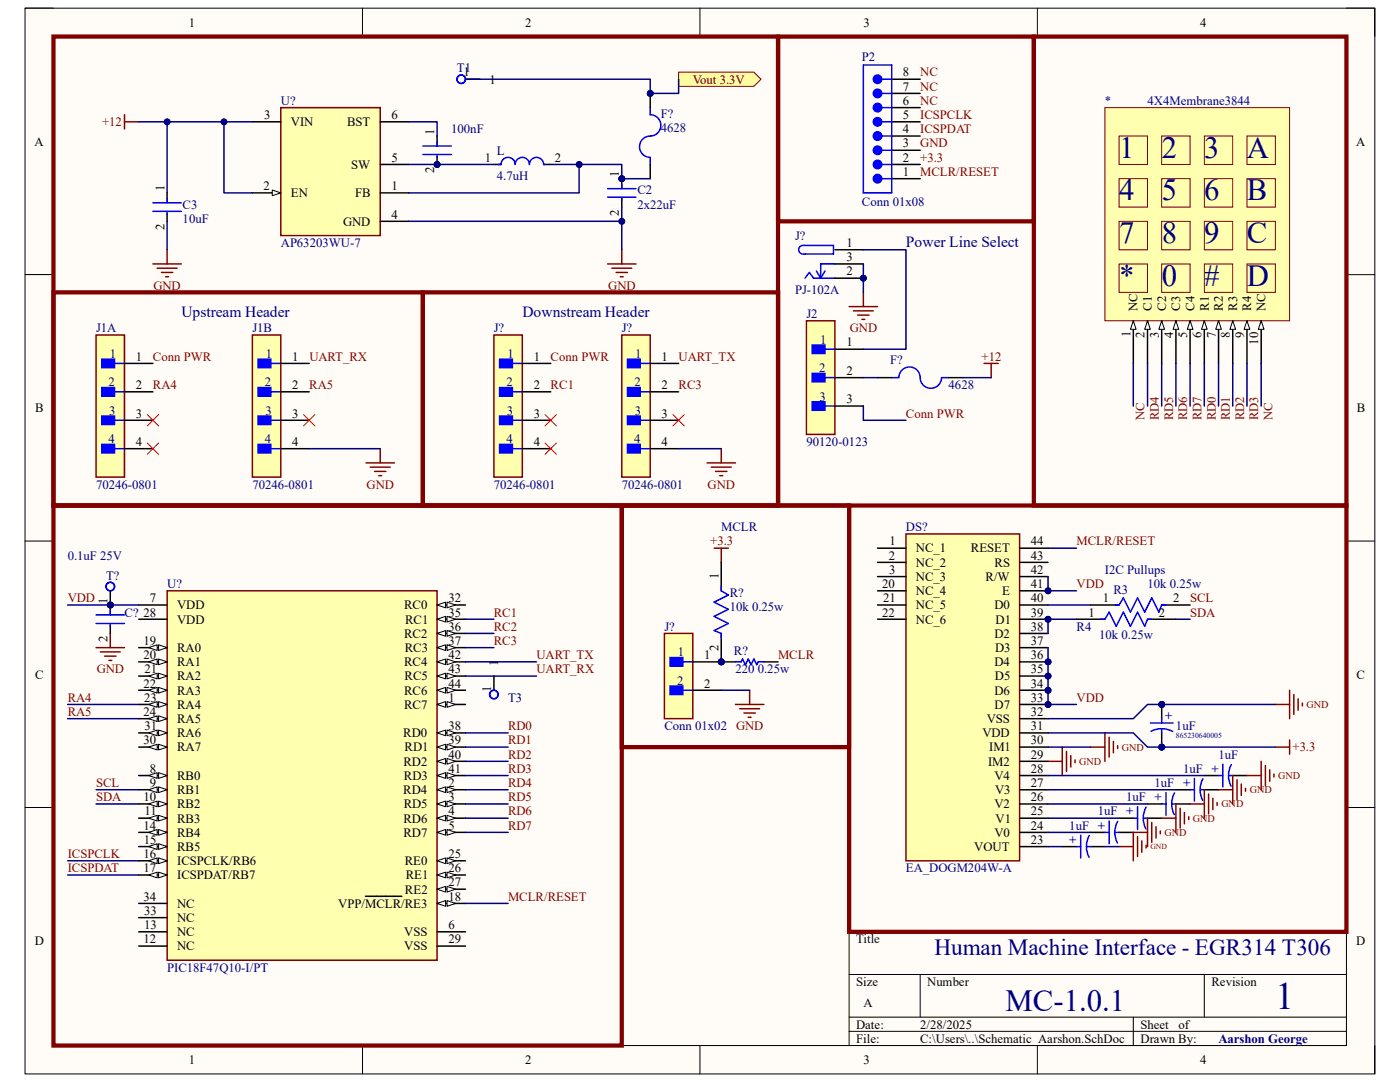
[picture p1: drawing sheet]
<svg xmlns="http://www.w3.org/2000/svg" width="279mm" height="216mm" viewBox="0 0 279 216" stroke-linecap="round" stroke-linejoin="round" font-family="sans-serif">
<defs><g id="words">
<text font-size="7.7" fill="#000080" x="254.5" y="201.3">1</text>
<g font-size="6.1" fill="#000080">
<text x="223.4" y="31.5">1</text>
<text x="231.8" y="31.5">2</text>
<text x="240.3" y="31.5">3</text>
<text x="248.8" y="31.5">A</text>
<text x="223.4" y="40">4</text>
<text x="231.8" y="40">5</text>
<text x="240.3" y="40">6</text>
<text x="248.8" y="40">B</text>
<text x="223.4" y="48.5">7</text>
<text x="231.8" y="48.5">8</text>
<text x="240.3" y="48.5">9</text>
<text x="248.8" y="48.5">C</text>
<text x="223.4" y="57">*</text>
<text x="231.8" y="57">0</text>
<text x="240.3" y="57">#</text>
<text x="248.8" y="57">D</text>
<text x="200.7" y="201.6">MC-1.0.1</text>
</g>
<text font-size="4.6" fill="#000080" x="186.5" y="190.6">Human Machine Interface - EGR314 T306</text>
<g font-size="3.1" fill="#000080">
<text x="180.8" y="49.2">Power Line Select</text>
<text x="36.2" y="63.3">Upstream Header</text>
<text x="104.3" y="63.3">Downstream Header</text>
</g>
<g font-size="2.5">
<text x="37.7" y="5.3">1</text>
<text x="104.8" y="5.3">2</text>
<text x="172.3" y="5.3">3</text>
<text x="239.5" y="5.3">4</text>
<text x="92.5" y="15.2">1</text>
<text x="97.7" y="16.7">1</text>
<text x="180.2" y="15.2">8</text>
<text x="52.7" y="23.7">3</text>
<text x="78.1" y="23.7">6</text>
<text x="180.2" y="23.7">5</text>
<text x="180.2" y="20.9">6</text>
<text x="180.2" y="18.1">7</text>
<text x="6.9" y="29.1">A</text>
<text x="58" y="25.2">VIN</text>
<text x="69.3" y="25.2">BST</text>
<text x="86.7" y="26.8" transform="rotate(-90 86.7 26.8)">1</text>
<text x="180.2" y="29.4">3</text>
<text x="180.2" y="26.6">4</text>
<text x="270.6" y="29.1">A</text>
<text x="70.1" y="33.7">SW</text>
<text x="78.1" y="32.3">5</text>
<text x="86.7" y="34.5" transform="rotate(-90 86.7 34.5)">2</text>
<text x="96.7" y="32.3">1</text>
<text x="110.7" y="32.3">2</text>
<text x="123.5" y="35.3" transform="rotate(-90 123.5 35.3)">1</text>
<text x="180.2" y="32.3">2</text>
<text x="180.2" y="35.1">1</text>
<text x="32.8" y="38.2" transform="rotate(-90 32.8 38.2)">1</text>
<text x="52.6" y="37.9">2</text>
<text x="58" y="39.4">EN</text>
<text x="70.9" y="39.4">FB</text>
<text x="78.1" y="37.9">1</text>
<text x="32.8" y="45.9" transform="rotate(-90 32.8 45.9)">2</text>
<text x="68.5" y="45">GND</text>
<text x="78.1" y="43.6">4</text>
<text x="123.5" y="43.1" transform="rotate(-90 123.5 43.1)">2</text>
<text x="168.9" y="52.1">3</text>
<text x="168.9" y="49.3">1</text>
<text x="168.9" y="54.9">2</text>
<text x="227" y="62" transform="rotate(-90 227 62)">NC</text>
<text x="229.9" y="62" transform="rotate(-90 229.9 62)">C1</text>
<text x="232.7" y="62" transform="rotate(-90 232.7 62)">C2</text>
<text x="235.5" y="62" transform="rotate(-90 235.5 62)">C3</text>
<text x="238.4" y="62" transform="rotate(-90 238.4 62)">C4</text>
<text x="241.2" y="62" transform="rotate(-90 241.2 62)">R1</text>
<text x="244.1" y="62" transform="rotate(-90 244.1 62)">R2</text>
<text x="246.9" y="62" transform="rotate(-90 246.9 62)">R3</text>
<text x="249.7" y="62" transform="rotate(-90 249.7 62)">R4</text>
<text x="252.6" y="62" transform="rotate(-90 252.6 62)">NC</text>
<text x="27.1" y="72">1</text>
<text x="58.3" y="72">1</text>
<text x="106.5" y="72">1</text>
<text x="132" y="72">1</text>
<text x="168.9" y="69.1">1</text>
<text x="225.6" y="67.2" transform="rotate(-90 225.6 67.2)">1</text>
<text x="228.4" y="67.4" transform="rotate(-90 228.4 67.4)">2</text>
<text x="231.3" y="67.4" transform="rotate(-90 231.3 67.4)">3</text>
<text x="234.1" y="67.5" transform="rotate(-90 234.1 67.5)">4</text>
<text x="236.9" y="67.4" transform="rotate(-90 236.9 67.4)">5</text>
<text x="239.8" y="67.4" transform="rotate(-90 239.8 67.4)">6</text>
<text x="242.6" y="67.4" transform="rotate(-90 242.6 67.4)">7</text>
<text x="245.4" y="67.4" transform="rotate(-90 245.4 67.4)">8</text>
<text x="248.3" y="67.4" transform="rotate(-90 248.3 67.4)">9</text>
<text x="251.1" y="68.7" transform="rotate(-90 251.1 68.7)">10</text>
<text x="27.1" y="77.6">2</text>
<text x="58.3" y="77.6">2</text>
<text x="106.5" y="77.6">2</text>
<text x="132" y="77.6">2</text>
<text x="168.9" y="74.8">2</text>
<text x="7" y="82.3">B</text>
<text x="27.1" y="83.3">3</text>
<text x="58.3" y="83.3">3</text>
<text x="106.5" y="83.3">3</text>
<text x="132" y="83.3">3</text>
<text x="168.9" y="80.5">3</text>
<text x="270.8" y="82.3">B</text>
<text x="27.1" y="89">4</text>
<text x="58.3" y="89">4</text>
<text x="106.5" y="89">4</text>
<text x="132" y="89">4</text>
<text x="177.4" y="111.7">2</text>
<text x="177.5" y="108.8">1</text>
<text x="182.8" y="110.2">NC_1</text>
<text x="182.8" y="113.1">NC_2</text>
<text x="193.8" y="110.2">RESET</text>
<text x="198.5" y="113.1">RS</text>
<text x="205.7" y="111.7">43</text>
<text x="205.7" y="108.8">44</text>
<text x="143.4" y="115.6" transform="rotate(-90 143.4 115.6)">1</text>
<text x="176.1" y="117.3">20</text>
<text x="177.5" y="114.5">3</text>
<text x="182.8" y="115.9">NC_3</text>
<text x="182.8" y="118.7">NC_4</text>
<text x="196.7" y="115.9">R/W</text>
<text x="200" y="118.7">E</text>
<text x="205.7" y="117.3">41</text>
<text x="205.7" y="114.5">42</text>
<text x="21.5" y="120.4" transform="rotate(-90 21.5 120.4)">1</text>
<text x="29.9" y="120.2">7</text>
<text x="35.3" y="121.6">VDD</text>
<text x="35.3" y="124.4">VDD</text>
<text x="80.6" y="121.6">RC0</text>
<text x="80.9" y="124.4">RC1</text>
<text x="89.5" y="120.2">32</text>
<text x="89.5" y="123">35</text>
<text x="89.5" y="125.9">36</text>
<text x="176.1" y="123">22</text>
<text x="176.3" y="120.2">21</text>
<text x="182.8" y="121.6">NC_5</text>
<text x="182.8" y="124.4">NC_6</text>
<text x="198.5" y="121.6">D0</text>
<text x="198.7" y="124.4">D1</text>
<text x="205.7" y="125.9">38</text>
<text x="205.7" y="123">39</text>
<text x="205.7" y="120.2">40</text>
<text x="217.3" y="123">1</text>
<text x="220.1" y="120.2">1</text>
<text x="231.3" y="123">2</text>
<text x="234.1" y="120.2">2</text>
<text x="21.5" y="128.1" transform="rotate(-90 21.5 128.1)">2</text>
<text x="28.6" y="128.7">19</text>
<text x="28.6" y="131.5">20</text>
<text x="35.3" y="130.1">RA0</text>
<text x="80.6" y="127.3">RC2</text>
<text x="80.8" y="130.1">RC3</text>
<text x="89.5" y="128.7">37</text>
<text x="89.5" y="131.5">42</text>
<text x="140.5" y="131.5">1</text>
<text x="143.4" y="129.8" transform="rotate(-90 143.4 129.8)">2</text>
<text x="198.5" y="127.3">D2</text>
<text x="198.6" y="130.1">D3</text>
<text x="205.7" y="131.5">36</text>
<text x="205.7" y="128.7">37</text>
<text x="7" y="135.4">C</text>
<text x="28.6" y="137.2">22</text>
<text x="28.8" y="134.4">21</text>
<text x="35.3" y="132.9">RA1</text>
<text x="35.3" y="135.8">RA2</text>
<text x="80.6" y="132.9">RC4</text>
<text x="80.7" y="135.8">RC5</text>
<text x="89.5" y="134.4">43</text>
<text x="89.5" y="137.2">44</text>
<text x="99.4" y="132.9" transform="rotate(-90 99.4 132.9)">1</text>
<text x="140.5" y="137.2">2</text>
<text x="198.5" y="132.9">D4</text>
<text x="198.5" y="135.8">D5</text>
<text x="205.7" y="137.2">34</text>
<text x="205.7" y="134.4">35</text>
<text x="270.7" y="135.4">C</text>
<text x="28.6" y="142.9">24</text>
<text x="28.7" y="140">23</text>
<text x="35.3" y="138.6">RA3</text>
<text x="35.3" y="141.4">RA4</text>
<text x="80.6" y="138.6">RC6</text>
<text x="80.6" y="141.4">RC7</text>
<text x="89.5" y="140">1</text>
<text x="98" y="138.1" transform="rotate(-90 98 138.1)">1</text>
<text x="198.5" y="138.6">D6</text>
<text x="198.5" y="141.4">D7</text>
<text x="205.7" y="142.9">32</text>
<text x="205.7" y="140">33</text>
<text x="28.6" y="148.5">30</text>
<text x="28.8" y="145.7">31</text>
<text x="35.3" y="144.3">RA5</text>
<text x="35.3" y="147.1">RA6</text>
<text x="35.3" y="149.9">RA7</text>
<text x="80.5" y="147.1">RD0</text>
<text x="80.7" y="149.9">RD1</text>
<text x="89.5" y="145.7">38</text>
<text x="89.5" y="148.5">39</text>
<text x="196" y="147.1">VDD</text>
<text x="196.9" y="144.3">VSS</text>
<text x="197.4" y="149.9">IM1</text>
<text x="205.7" y="148.5">30</text>
<text x="205.7" y="145.7">31</text>
<text x="29.9" y="154.2">8</text>
<text x="35.3" y="155.6">RB0</text>
<text x="80.5" y="152.8">RD2</text>
<text x="80.6" y="155.6">RD3</text>
<text x="89.5" y="151.4">40</text>
<text x="89.5" y="154.2">41</text>
<text x="197.2" y="152.8">IM2</text>
<text x="198.5" y="155.6">V4</text>
<text x="205.7" y="154.2">28</text>
<text x="205.7" y="151.4">29</text>
<text x="28.6" y="159.9">10</text>
<text x="29.9" y="157">9</text>
<text x="35.3" y="158.5">RB1</text>
<text x="35.3" y="161.3">RB2</text>
<text x="80.5" y="158.5">RD4</text>
<text x="80.6" y="161.3">RD5</text>
<text x="89.5" y="157">2</text>
<text x="89.5" y="159.9">3</text>
<text x="198.5" y="161.3">V2</text>
<text x="198.6" y="158.5">V3</text>
<text x="205.7" y="159.9">26</text>
<text x="205.7" y="157">27</text>
<text x="28.6" y="165.5">14</text>
<text x="28.8" y="162.7">11</text>
<text x="35.3" y="164.1">RB3</text>
<text x="35.3" y="167">RB4</text>
<text x="80.5" y="164.1">RD6</text>
<text x="80.5" y="167">RD7</text>
<text x="89.5" y="162.7">4</text>
<text x="89.5" y="165.5">5</text>
<text x="198.5" y="167">V0</text>
<text x="198.7" y="164.1">V1</text>
<text x="205.7" y="165.5">24</text>
<text x="205.7" y="162.7">25</text>
<text x="28.6" y="171.2">16</text>
<text x="28.7" y="168.4">15</text>
<text x="35.3" y="169.8">RB5</text>
<text x="35.3" y="172.6">ICSPCLK/RB6</text>
<text x="80.8" y="172.6">RE0</text>
<text x="89.5" y="171.2">25</text>
<text x="194.4" y="169.8">VOUT</text>
<text x="205.7" y="168.4">23</text>
<text x="28.6" y="174">17</text>
<text x="28.6" y="179.7">34</text>
<text x="35.3" y="175.5">ICSPDAT/RB7</text>
<text x="80.8" y="178.3">RE2</text>
<text x="81" y="175.5">RE1</text>
<text x="89.5" y="179.7">18</text>
<text x="89.5" y="174">26</text>
<text x="89.5" y="176.9">27</text>
<text x="28.7" y="185.4">13</text>
<text x="28.7" y="182.5">33</text>
<text x="35.3" y="184">NC</text>
<text x="35.3" y="181.1">NC</text>
<text x="67.5" y="181.1">VPP/MCLR/RE3</text>
<text x="89.5" y="185.4">6</text>
<text x="6.9" y="188.6">D</text>
<text x="28.6" y="188.2">12</text>
<text x="35.3" y="189.7">NC</text>
<text x="35.3" y="186.8">NC</text>
<text x="80.7" y="186.8">VSS</text>
<text x="80.7" y="189.7">VSS</text>
<text x="89.5" y="188.2">29</text>
<text x="170.9" y="188.2">Title</text>
<text x="270.7" y="188.6">D</text>
<text x="170.9" y="196.7">Size</text>
<text x="185" y="196.7">Number</text>
<text x="241.8" y="196.7">Revision</text>
<text x="172.3" y="201">A</text>
<text x="170.9" y="205.2">Date:</text>
<text x="170.9" y="208.1">File:</text>
<text x="183.6" y="205.2">2/28/2025</text>
<text x="183.7" y="208.1">C:\Users\..\Schematic_Aarshon.SchDoc</text>
<text x="227.6" y="205.2">Sheet</text>
<text x="227.6" y="208.1">Drawn By:</text>
<text x="235.2" y="205.2">of</text>
<text x="37.7" y="212.3">1</text>
<text x="104.8" y="212.3">2</text>
<text x="172.3" y="212.3">3</text>
<text x="239.5" y="212.3">4</text>
</g>
<g font-size="2.5" fill="#000080">
<text x="91.2" y="14.4">T1</text>
<text x="172" y="12.1">P2</text>
<text x="56" y="20.9">U?</text>
<text x="131.9" y="23.5">F?</text>
<text x="220.5" y="20.9">*</text>
<text x="229" y="20.9">4X4Membrane3844</text>
<text x="90" y="26.6">100nF</text>
<text x="131.9" y="26.3">4628</text>
<text x="99.1" y="30.9">L</text>
<text x="99.1" y="35.9">4.7uH</text>
<text x="36.4" y="41.6">C3</text>
<text x="127.2" y="38.8">C2</text>
<text x="127.2" y="41.6">2x22uF</text>
<text x="172" y="41.1">Conn 01x08</text>
<text x="36.4" y="44.4">10uF</text>
<text x="158.7" y="47.9">J?</text>
<text x="56" y="49.3">AP63203WU-7</text>
<text x="158.7" y="58.6">PJ-102A</text>
<text x="161" y="63.5">J2</text>
<text x="19.2" y="66.3">J1A</text>
<text x="21.9" y="71.4">1</text>
<text x="50.4" y="66.3">J1B</text>
<text x="53.1" y="71.4">1</text>
<text x="98.6" y="66.3">J?</text>
<text x="101.3" y="71.4">1</text>
<text x="124.1" y="66.3">J?</text>
<text x="126.8" y="71.4">1</text>
<text x="163.7" y="68.6">1</text>
<text x="21.7" y="77.1">2</text>
<text x="52.9" y="77.1">2</text>
<text x="101.1" y="77.1">2</text>
<text x="126.6" y="77.1">2</text>
<text x="163.4" y="74.3">2</text>
<text x="177.7" y="72.7">F?</text>
<text x="189.3" y="77.6">4628</text>
<text x="21.8" y="82.8">3</text>
<text x="53" y="82.8">3</text>
<text x="101.2" y="82.8">3</text>
<text x="126.7" y="82.8">3</text>
<text x="163.6" y="79.9">3</text>
<text x="21.7" y="88.4">4</text>
<text x="52.9" y="88.4">4</text>
<text x="101" y="88.4">4</text>
<text x="126.6" y="88.4">4</text>
<text x="161" y="89">90120-0123</text>
<text x="19.2" y="97.5">70246-0801</text>
<text x="50.4" y="97.5">70246-0801</text>
<text x="98.6" y="97.5">70246-0801</text>
<text x="124.1" y="97.5">70246-0801</text>
<text x="143.9" y="106">MCLR</text>
<text x="180.8" y="106">DS?</text>
<text x="13.5" y="111.7">0.1uF 25V</text>
<text x="21.2" y="115.7">T?</text>
<text x="33.4" y="117.3">U?</text>
<text x="145.6" y="119">R?</text>
<text x="220.5" y="114.5">I2C Pullups</text>
<text x="222.2" y="118.5">R3</text>
<text x="229" y="117.3">10k 0.25w</text>
<text x="24.8" y="123">C? 28</text>
<text x="132.6" y="125.9">J?</text>
<text x="145.6" y="121.9">10k 0.25w</text>
<text x="214.8" y="125.9">R4</text>
<text x="135.3" y="130.9">1</text>
<text x="146.5" y="130.7">R?</text>
<text x="219.4" y="127.6">10k 0.25w</text>
<text x="135.1" y="136.6">2</text>
<text x="146.8" y="134.4">220 0.25w</text>
<text x="101.4" y="140">T3</text>
<text x="132.6" y="145.7">Conn 01x02</text>
<text x="234.7" y="145.7">1uF</text>
<text x="236.1" y="154.2">1uF +</text>
<text x="243.2" y="151.4">1uF</text>
<text x="224.7" y="159.9">1uF +</text>
<text x="230.4" y="157">1uF +</text>
<text x="213.4" y="165.5">1uF +</text>
<text x="219.1" y="162.7">1uF +</text>
<text x="180.8" y="174">EA_DOGM204W-A</text>
<text x="33.4" y="193.9">PIC18F47Q10-I/PT</text>
<text x="243.2" y="208.1">Aarshon George</text>
</g>
<g font-size="2.5" fill="#800000">
<text x="138.3" y="16.7">Vout 3.3V</text>
<text x="183.6" y="15.2">NC</text>
<text x="183.6" y="23.7">ICSPCLK</text>
<text x="183.6" y="20.9">NC</text>
<text x="183.6" y="18.1">NC</text>
<text x="20.4" y="25.2">+12</text>
<text x="183.6" y="29.4">GND</text>
<text x="183.6" y="26.6">ICSPDAT</text>
<text x="183.6" y="35.1">MCLR/RESET</text>
<text x="183.6" y="32.3">+3.3</text>
<text x="30.6" y="57.8">GND</text>
<text x="121.4" y="57.8">GND</text>
<text x="30.5" y="72">Conn PWR</text>
<text x="61.7" y="72">UART_RX</text>
<text x="109.9" y="72">Conn PWR</text>
<text x="135.4" y="72">UART_TX</text>
<text x="169.6" y="66.3">GND</text>
<text x="195.9" y="72">+12</text>
<text x="30.5" y="77.6">RA4</text>
<text x="61.7" y="77.6">RA5</text>
<text x="109.9" y="77.6">RC1</text>
<text x="135.4" y="77.6">RC3</text>
<text x="180.8" y="83.3">Conn PWR</text>
<text x="228.4" y="83.9" transform="rotate(-90 228.4 83.9)">NC</text>
<text x="231.3" y="83.9" transform="rotate(-90 231.3 83.9)">RD4</text>
<text x="234.1" y="83.9" transform="rotate(-90 234.1 83.9)">RD5</text>
<text x="236.9" y="83.9" transform="rotate(-90 236.9 83.9)">RD6</text>
<text x="239.8" y="83.9" transform="rotate(-90 239.8 83.9)">RD7</text>
<text x="242.6" y="83.9" transform="rotate(-90 242.6 83.9)">RD0</text>
<text x="245.4" y="83.9" transform="rotate(-90 245.4 83.9)">RD1</text>
<text x="248.3" y="83.9" transform="rotate(-90 248.3 83.9)">RD2</text>
<text x="251.1" y="83.9" transform="rotate(-90 251.1 83.9)">RD3</text>
<text x="254" y="83.9" transform="rotate(-90 254 83.9)">NC</text>
<text x="73.2" y="97.5">GND</text>
<text x="141.2" y="97.5">GND</text>
<text x="141.7" y="108.8">+3.3</text>
<text x="214.8" y="108.8">MCLR/RESET</text>
<text x="214.8" y="117.3">VDD</text>
<text x="13.5" y="120.2">VDD</text>
<text x="98.6" y="123">RC1</text>
<text x="98.6" y="125.9">RC2</text>
<text x="237.5" y="123">SDA</text>
<text x="237.5" y="120.2">SCL</text>
<text x="98.6" y="128.7">RC3</text>
<text x="107.1" y="131.5">UART_TX</text>
<text x="155.3" y="131.5">MCLR</text>
<text x="19.3" y="134.4">GND</text>
<text x="107.1" y="134.4">UART_RX</text>
<text x="13.5" y="140">RA4</text>
<text x="13.5" y="142.9">RA5</text>
<text x="214.8" y="140">VDD</text>
<text x="101.4" y="145.7">RD0</text>
<text x="101.4" y="148.5">RD1</text>
<text x="146.9" y="145.7">GND</text>
<text x="257.9" y="149.9">+3.3</text>
<text x="101.4" y="154.2">RD3</text>
<text x="101.4" y="151.4">RD2</text>
<text x="19.2" y="157">SCL</text>
<text x="19.2" y="159.9">SDA</text>
<text x="101.4" y="157">RD4</text>
<text x="101.4" y="159.9">RD5</text>
<text x="101.4" y="165.5">RD7</text>
<text x="101.4" y="162.7">RD6</text>
<text x="13.5" y="171.2">ICSPCLK</text>
<text x="13.5" y="174">ICSPDAT</text>
<text x="101.4" y="179.7">MCLR/RESET</text>
</g>
<g font-size="2.5" fill="#00f">
<text x="232.4" y="142" transform="rotate(90 232.4 142)">+</text>
<text x="213.4" y="168.4">+</text>
</g>
<g font-size="2" fill="#800000">
<text x="260.8" y="141.3">GND</text>
<text x="223.9" y="149.8">GND</text>
<text x="215.4" y="152.6">GND</text>
<text x="255.1" y="155.4">GND</text>
<text x="243.8" y="161.1">GND</text>
<text x="249.4" y="158.3">GND</text>
<text x="232.4" y="166.8">GND</text>
<text x="238.1" y="164">GND</text>
</g>
<text font-size="1.5" fill="#000080" x="234.7" y="147.3">865230640005</text>
<text font-size="1.5" fill="#800000" x="229.6" y="169.5">GND</text>
</g></defs>
<path d="M5 1.6h269.4v212.7h-269.4z" fill-rule="evenodd" fill="#fffcf8"/>
<path d="M5 1.6h269.4v212.7h-269.4z" fill="none" stroke="#000" stroke-width=".2"/>
<path d="M10.7 7.3h258v201.3h-258z" fill-rule="evenodd" fill="#fffcf8"/>
<g fill="none" stroke="#000" stroke-width=".2">
<path d="M5 1.6h5.7M10.7 7.3h258v201.3h-258zM72.3 1.6v5.7M139.7 1.6v5.7M207 1.6v5.7M268.7 1.6h5.7v5.7M5 54.8h5.7M268.7 54.8h5.7M5 108h5.7M268.7 108h5.7M5 161.1h5.7M268.7 161.1h5.7"/>
<path d="M169.5 194.4h99.2M183.6 194.4v8.6M240.3 194.4v8.6M268.7 185.9h-99.2v22.7M72.3 208.6v5.7M139.7 208.6v5.7M169.5 203h99.2M169.5 205.8h99.2M207 208.6v5.7M226.2 203v5.6M274.4 208.6v5.7"/>
</g>
<path d="M220.5 21.5h36.9v42.5h-36.9z" fill-rule="evenodd" fill="#ffffb0"/>
<path d="M220.5 21.5h36.9v42.5h-36.9z" fill="none" stroke="#800000" stroke-width=".2"/>
<path d="M226.2 64v8.5" fill="none" stroke="#000" stroke-width=".3"/>
<path d="M226.2 64l.5 1.7h-1.1z" fill="#f8fcff"/>
<path d="M226.2 64l.5 1.7h-1.1z" fill="none" stroke="#000" stroke-width=".2"/>
<path d="M229 64v8.5" fill="none" stroke="#000" stroke-width=".3"/>
<path d="M229 64l.6 1.7h-1.2z" fill="#f8fcff"/>
<path d="M229 64l.6 1.7h-1.2z" fill="none" stroke="#000" stroke-width=".2"/>
<path d="M231.8 64v8.5" fill="none" stroke="#000" stroke-width=".3"/>
<path d="M231.8 64l.6 1.7h-1.1z" fill="#f8fcff"/>
<path d="M231.8 64l.6 1.7h-1.1z" fill="none" stroke="#000" stroke-width=".2"/>
<path d="M234.7 64v8.5" fill="none" stroke="#000" stroke-width=".3"/>
<path d="M234.7 64l.5 1.7h-1.1z" fill="#f8fcff"/>
<path d="M234.7 64l.5 1.7h-1.1z" fill="none" stroke="#000" stroke-width=".2"/>
<path d="M237.5 64v8.5" fill="none" stroke="#000" stroke-width=".3"/>
<path d="M237.5 64l.6 1.7h-1.1z" fill="#f8fcff"/>
<path d="M237.5 64l.6 1.7h-1.1z" fill="none" stroke="#000" stroke-width=".2"/>
<path d="M240.3 64v8.5" fill="none" stroke="#000" stroke-width=".3"/>
<path d="M240.3 64l.6 1.7h-1.1z" fill="#f8fcff"/>
<path d="M240.3 64l.6 1.7h-1.1z" fill="none" stroke="#000" stroke-width=".2"/>
<path d="M243.2 64v8.5" fill="none" stroke="#000" stroke-width=".3"/>
<path d="M243.2 64l.6 1.7h-1.2z" fill="#f8fcff"/>
<path d="M243.2 64l.6 1.7h-1.2z" fill="none" stroke="#000" stroke-width=".2"/>
<path d="M246 64v8.5" fill="none" stroke="#000" stroke-width=".3"/>
<path d="M246 64l.6 1.7h-1.1z" fill="#f8fcff"/>
<path d="M246 64l.6 1.7h-1.1z" fill="none" stroke="#000" stroke-width=".2"/>
<path d="M248.9 64v8.5" fill="none" stroke="#000" stroke-width=".3"/>
<path d="M248.9 64l.5 1.7h-1.1z" fill="#f8fcff"/>
<path d="M248.9 64l.5 1.7h-1.1z" fill="none" stroke="#000" stroke-width=".2"/>
<path d="M251.7 64v8.5" fill="none" stroke="#000" stroke-width=".3"/>
<path d="M251.7 64l.6 1.7h-1.2z" fill="#f8fcff"/>
<path d="M251.7 64l.6 1.7h-1.2z" fill="none" stroke="#000" stroke-width=".2"/>
<path d="M223.3 27.1h5.7v5.7h-5.7z" fill-rule="evenodd" fill="#ffffb0"/>
<path d="M223.3 27.1h5.7v5.7h-5.7z" fill="none" stroke="#800000" stroke-width=".2"/>
<path d="M231.8 27.1h5.7v5.7h-5.7z" fill-rule="evenodd" fill="#ffffb0"/>
<path d="M231.8 27.1h5.7v5.7h-5.7z" fill="none" stroke="#800000" stroke-width=".2"/>
<path d="M240.3 27.1h5.7v5.7h-5.7z" fill-rule="evenodd" fill="#ffffb0"/>
<path d="M240.3 27.1h5.7v5.7h-5.7z" fill="none" stroke="#800000" stroke-width=".2"/>
<path d="M248.9 27.1h5.6v5.7h-5.6z" fill-rule="evenodd" fill="#ffffb0"/>
<path d="M248.9 27.1h5.6v5.7h-5.6z" fill="none" stroke="#800000" stroke-width=".2"/>
<path d="M223.3 35.7h5.7v5.6h-5.7z" fill-rule="evenodd" fill="#ffffb0"/>
<path d="M223.3 35.7h5.7v5.6h-5.7z" fill="none" stroke="#800000" stroke-width=".2"/>
<path d="M231.8 35.7h5.7v5.6h-5.7z" fill-rule="evenodd" fill="#ffffb0"/>
<path d="M231.8 35.7h5.7v5.6h-5.7z" fill="none" stroke="#800000" stroke-width=".2"/>
<path d="M240.3 35.7h5.7v5.6h-5.7z" fill-rule="evenodd" fill="#ffffb0"/>
<path d="M240.3 35.7h5.7v5.6h-5.7z" fill="none" stroke="#800000" stroke-width=".2"/>
<path d="M248.9 35.7h5.6v5.6h-5.6z" fill-rule="evenodd" fill="#ffffb0"/>
<path d="M248.9 35.7h5.6v5.6h-5.6z" fill="none" stroke="#800000" stroke-width=".2"/>
<path d="M223.3 44.2h5.7v5.6h-5.7z" fill-rule="evenodd" fill="#ffffb0"/>
<path d="M223.3 44.2h5.7v5.6h-5.7z" fill="none" stroke="#800000" stroke-width=".2"/>
<path d="M231.8 44.2h5.7v5.6h-5.7z" fill-rule="evenodd" fill="#ffffb0"/>
<path d="M231.8 44.2h5.7v5.6h-5.7z" fill="none" stroke="#800000" stroke-width=".2"/>
<path d="M240.3 44.2h5.7v5.6h-5.7z" fill-rule="evenodd" fill="#ffffb0"/>
<path d="M240.3 44.2h5.7v5.6h-5.7z" fill="none" stroke="#800000" stroke-width=".2"/>
<path d="M248.9 44.2h5.6v5.6h-5.6z" fill-rule="evenodd" fill="#ffffb0"/>
<path d="M248.9 44.2h5.6v5.6h-5.6z" fill="none" stroke="#800000" stroke-width=".2"/>
<path d="M223.3 52.7h5.7v5.6h-5.7z" fill-rule="evenodd" fill="#ffffb0"/>
<path d="M223.3 52.7h5.7v5.6h-5.7z" fill="none" stroke="#800000" stroke-width=".2"/>
<path d="M231.8 52.7h5.7v5.6h-5.7z" fill-rule="evenodd" fill="#ffffb0"/>
<path d="M231.8 52.7h5.7v5.6h-5.7z" fill="none" stroke="#800000" stroke-width=".2"/>
<path d="M240.3 52.7h5.7v5.6h-5.7z" fill-rule="evenodd" fill="#ffffb0"/>
<path d="M240.3 52.7h5.7v5.6h-5.7z" fill="none" stroke="#800000" stroke-width=".2"/>
<path d="M248.9 52.7h5.6v5.6h-5.6z" fill-rule="evenodd" fill="#ffffb0"/>
<path d="M248.9 52.7h5.6v5.6h-5.6z" fill="none" stroke="#800000" stroke-width=".2"/>
<circle cx="209.2" cy="140.6" r=".57" fill="#000080"/>
<circle cx="209.2" cy="140.6" r=".57" fill="none" stroke="#000080" stroke-width=".2"/>
<circle cx="209.2" cy="137.7" r=".57" fill="#000080"/>
<circle cx="209.2" cy="137.7" r=".57" fill="none" stroke="#000080" stroke-width=".2"/>
<circle cx="209.2" cy="134.9" r=".57" fill="#000080"/>
<circle cx="209.2" cy="134.9" r=".57" fill="none" stroke="#000080" stroke-width=".2"/>
<circle cx="209.2" cy="132.1" r=".57" fill="#000080"/>
<circle cx="209.2" cy="132.1" r=".57" fill="none" stroke="#000080" stroke-width=".2"/>
<circle cx="209.2" cy="123.6" r=".57" fill="#000080"/>
<circle cx="209.2" cy="123.6" r=".57" fill="none" stroke="#000080" stroke-width=".2"/>
<circle cx="209.2" cy="117.9" r=".57" fill="#000080"/>
<circle cx="209.2" cy="117.9" r=".57" fill="none" stroke="#000080" stroke-width=".2"/>
<path d="M180.8 106.5h22.7v65.3h-22.7z" fill-rule="evenodd" fill="#ffffb0"/>
<path d="M180.8 106.5h22.7v65.3h-22.7z" fill="none" stroke="#800000" stroke-width=".3"/>
<g fill="none" stroke="#000" stroke-width=".3">
<path d="M175.1 109.4h5.7M175.1 112.2h5.7M175.1 115.1h5.7M175.1 117.9h5.7M175.1 120.7h5.7M175.1 123.6h5.7M203.5 157.6h5.7M203.5 154.7h5.7M203.5 151.9h5.7M203.5 149.1h5.7M203.5 146.2h5.7M203.5 143.4h5.7"/>
<path d="M203.5 140.6h5.7M203.5 168.9h5.7M203.5 166.1h5.7M203.5 163.3h5.7M203.5 160.4h5.7"/>
</g>
<circle cx="209.2" cy="140.6" r=".57" fill="#000080"/>
<circle cx="209.2" cy="140.6" r=".57" fill="none" stroke="#000080" stroke-width=".2"/>
<path d="M203.5 137.7h5.7" fill="none" stroke="#000" stroke-width=".3"/>
<circle cx="209.2" cy="137.7" r=".57" fill="#000080"/>
<circle cx="209.2" cy="137.7" r=".57" fill="none" stroke="#000080" stroke-width=".2"/>
<path d="M203.5 134.9h5.7" fill="none" stroke="#000" stroke-width=".3"/>
<circle cx="209.2" cy="134.9" r=".57" fill="#000080"/>
<circle cx="209.2" cy="134.9" r=".57" fill="none" stroke="#000080" stroke-width=".2"/>
<path d="M203.5 132.1h5.7" fill="none" stroke="#000" stroke-width=".3"/>
<circle cx="209.2" cy="132.1" r=".57" fill="#000080"/>
<circle cx="209.2" cy="132.1" r=".57" fill="none" stroke="#000080" stroke-width=".2"/>
<path d="M203.5 129.2h5.7M203.5 126.4h5.7M203.5 123.6h5.7" fill="none" stroke="#000" stroke-width=".3"/>
<circle cx="209.2" cy="123.6" r=".57" fill="#000080"/>
<circle cx="209.2" cy="123.6" r=".57" fill="none" stroke="#000080" stroke-width=".2"/>
<path d="M203.5 117.9h5.7M203.5 120.7h5.7" fill="none" stroke="#000" stroke-width=".3"/>
<circle cx="209.2" cy="117.9" r=".57" fill="#000080"/>
<circle cx="209.2" cy="117.9" r=".57" fill="none" stroke="#000080" stroke-width=".2"/>
<path d="M203.5 115.1h5.7M203.5 112.2h5.7M203.5 109.4h5.7" fill="none" stroke="#000" stroke-width=".3"/>
<path d="M56 21.5h19.9v25.5h-19.9z" fill-rule="evenodd" fill="#ffffb0"/>
<path d="M56 21.5h19.9v25.5h-19.9z" fill="none" stroke="#800000" stroke-width=".3"/>
<path d="M50.4 38.5h5.6" fill="none" stroke="#000" stroke-width=".3"/>
<path d="M54.3 37.9l1.7 .6-1.7 .6z" fill="#f8fcff"/>
<path d="M54.3 37.9l1.7 .6-1.7 .6z" fill="none" stroke="#000" stroke-width=".2"/>
<path d="M50.4 24.3h5.6M75.9 24.3h5.7M75.9 38.5h5.7M75.9 32.8h5.7M75.9 44.2h5.7" fill="none" stroke="#000" stroke-width=".3"/>
<circle cx="231.8" cy="140.6" r=".57" fill="#000080"/>
<circle cx="231.8" cy="140.6" r=".57" fill="none" stroke="#000080" stroke-width=".2"/>
<circle cx="231.8" cy="149.1" r=".57" fill="#000080"/>
<circle cx="231.8" cy="149.1" r=".57" fill="none" stroke="#000080" stroke-width=".2"/>
<path d="M231.8 140.6v2.8" fill="none" stroke="#000" stroke-width=".3"/>
<circle cx="231.8" cy="140.6" r=".57" fill="#000080"/>
<circle cx="231.8" cy="140.6" r=".57" fill="none" stroke="#000080" stroke-width=".2"/>
<path d="M231.8 146.2v2.9" fill="none" stroke="#000" stroke-width=".3"/>
<circle cx="231.8" cy="149.1" r=".57" fill="#000080"/>
<circle cx="231.8" cy="149.1" r=".57" fill="none" stroke="#000080" stroke-width=".2"/>
<g fill="none" stroke="#00f" stroke-width=".3">
<path d="M229.6 144.3h4.5M229.7 145.9a4.5 4.5 0 0 1 4.3 .1M231.8 143.4v.9M231.8 145.4v.8M232.7 158.2v4.5M234.4 158.2a4.5 4.5 0 0 0 0 4.3M237.5 157.6h.9M238.4 155.3v4.6M239.5 157.6h.8M240.1 155.4a4.5 4.5 0 0 0-.1 4.3M243.2 154.7h.8M244 152.5v4.5"/>
<path d="M245.2 154.7h.8M245.7 152.5a4.5 4.5 0 0 0 0 4.4M214.8 168.9h.9M215.7 166.7v4.5M216.8 168.9h.9M217.4 166.7a4.6 4.6 0 0 0-.1 4.3M220.5 166.1h.9M221.4 163.8v4.6M222.5 166.1h.8M223.1 163.9a4.5 4.5 0 0 0-.1 4.3M226.2 163.3h.8M227 161v4.5"/>
<path d="M228.2 163.3h.8M228.7 161.1a4.5 4.5 0 0 0 0 4.3M231.8 160.4h.9M233.8 160.4h.9"/>
</g>
<g fill="none" stroke="#800000" stroke-width=".3">
<path d="M257.4 137.7v5.7M258.2 138.6v4M259.1 139.4v2.3M209.2 151.9h2.8M212 149.1v5.6M212.8 149.9v4M213.7 150.8v2.2M214.5 151.6v.6M217.7 149.1h2.8M220.5 146.2v5.7M221.4 147.1v4M222.2 147.9v2.3"/>
<path d="M223.1 148.8v.6M240.3 157.6v5.7M241.2 158.4v4M242.1 159.3v2.3M243.2 157.6h2.8M246 154.7v5.7M246.9 155.6v4M247.7 156.5v2.2M248.6 157.3v.6M248.9 154.7h2.8M251.7 151.9v5.7M252.5 152.8v3.9"/>
<path d="M253.4 153.6v2.3M254.2 154.5v.5M254.5 149.1h2.9M254.5 140.6h2.9M257.4 147.7v2.8M259.9 140.3v.6M223.3 168.9h2.9M227 166.9v4M227.9 167.8v2.3M228.7 168.6v.6M229 163.3v5.6M229 166.1h-2.8v5.7"/>
<path d="M229.9 164.1v4M230.7 165v2.2M231.6 165.8v.6M231.8 163.3h2.9M234.7 160.4v5.7M235.5 161.3v3.9M236.4 162.1v2.3M237.2 163v.5M237.5 160.4h2.8M242.9 160.1v.6"/>
</g>
<path d="M234.7 157.6h2.8M240.3 154.7h2.9M240.3 157.6h2.9M246 154.7h2.9M212 168.9h2.8M217.7 166.1h2.8M217.7 168.9h2.8M223.3 163.3h2.9M223.3 166.1h2.9M229 160.4h2.8M229 163.3h2.8M234.7 160.4h2.8" fill="none" stroke="#000" stroke-width=".3"/>
<circle cx="87.2" cy="32.8" r=".57" fill="#000080"/>
<circle cx="87.2" cy="32.8" r=".57" fill="none" stroke="#000080" stroke-width=".2"/>
<path d="M87.2 27.1v2M87.2 31.1v1.7" fill="none" stroke="#000" stroke-width=".3"/>
<circle cx="87.2" cy="32.8" r=".57" fill="#000080"/>
<circle cx="87.2" cy="32.8" r=".57" fill="none" stroke="#000080" stroke-width=".2"/>
<path d="M84.4 29.1h5.7M84.4 30.8h5.7M87.2 28.3v.8M87.2 31.1v.3M99.4 32.8h.6a1.42 1.42 0 0 1 1.4-1.4 1.42 1.42 0 0 1 1.4 1.4 1.42 1.42 0 0 1 1.4-1.4 1.42 1.42 0 0 1 1.5 1.4 1.42 1.42 0 0 1 1.4-1.4 1.42 1.42 0 0 1 1.4 1.4h.3" fill="none" stroke="#00f" stroke-width=".3"/>
<path d="M98.6 32.8h1.4M108.5 32.8h1.4" fill="none" stroke="#000" stroke-width=".3"/>
<path d="M121.3 52.7h5.6M122.1 53.5h4M123 54.4h2.2M123.8 55.2h.6M124.1 49.8v2.9" fill="none" stroke="#800000" stroke-width=".3"/>
<path d="M135.4 14.4h15.1l1.4 1.4-1.4 1.4h-15.1z" fill-rule="evenodd" fill="#ffff80"/>
<path d="M135.4 14.4h15.1l1.4 1.4-1.4 1.4h-15.1z" fill="none" stroke="#800000" stroke-width=".2"/>
<path d="M33.4 38.5v2M33.4 42.5v1.7" fill="none" stroke="#000" stroke-width=".3"/>
<path d="M33.4 39.6v.9M30.5 40.5h5.7M30.5 42.2h5.7M33.4 42.5v.2" fill="none" stroke="#00f" stroke-width=".3"/>
<path d="M30.5 52.7h5.7M31.4 53.5h3.9M32.2 54.4h2.3M33.1 55.2h.5M33.4 49.8v2.9" fill="none" stroke="#800000" stroke-width=".3"/>
<path d="M33.4 117.9h53.8v73.7h-53.8z" fill-rule="evenodd" fill="#ffffb0"/>
<path d="M33.4 117.9h53.8v73.7h-53.8z" fill="none" stroke="#800000" stroke-width=".3"/>
<path d="M27.7 120.7h5.7M27.7 123.6h5.7M87.2 120.7h5.7" fill="none" stroke="#000" stroke-width=".3"/>
<path d="M87.2 120.7l1.7-.5v1.1z" fill="#f8fcff"/>
<path d="M87.2 120.7l1.7-.5v1.1z" fill="none" stroke="#000" stroke-width=".2"/>
<path d="M89.2 120.2l1.7 .5-1.7 .6z" fill="#f8fcff"/>
<path d="M89.2 120.2l1.7 .5-1.7 .6z" fill="none" stroke="#000" stroke-width=".2"/>
<path d="M87.2 123.6h5.7" fill="none" stroke="#000" stroke-width=".3"/>
<path d="M87.2 123.6l1.7-.6v1.1z" fill="#f8fcff"/>
<path d="M87.2 123.6l1.7-.6v1.1z" fill="none" stroke="#000" stroke-width=".2"/>
<path d="M89.2 123l1.7 .6-1.7 .5z" fill="#f8fcff"/>
<path d="M89.2 123l1.7 .6-1.7 .5z" fill="none" stroke="#000" stroke-width=".2"/>
<path d="M87.2 126.4h5.7" fill="none" stroke="#000" stroke-width=".3"/>
<path d="M87.2 126.4l1.7-.6v1.2z" fill="#f8fcff"/>
<path d="M87.2 126.4l1.7-.6v1.2z" fill="none" stroke="#000" stroke-width=".2"/>
<path d="M89.2 125.8l1.7 .6-1.7 .6z" fill="#f8fcff"/>
<path d="M89.2 125.8l1.7 .6-1.7 .6z" fill="none" stroke="#000" stroke-width=".2"/>
<path d="M87.2 129.2h5.7" fill="none" stroke="#000" stroke-width=".3"/>
<path d="M87.2 129.2l1.7-.5v1.1z" fill="#f8fcff"/>
<path d="M87.2 129.2l1.7-.5v1.1z" fill="none" stroke="#000" stroke-width=".2"/>
<path d="M89.2 128.7l1.7 .5-1.7 .6z" fill="#f8fcff"/>
<path d="M89.2 128.7l1.7 .5-1.7 .6z" fill="none" stroke="#000" stroke-width=".2"/>
<path d="M87.2 132.1h5.7" fill="none" stroke="#000" stroke-width=".3"/>
<path d="M87.2 132.1l1.7-.6v1.1z" fill="#f8fcff"/>
<path d="M87.2 132.1l1.7-.6v1.1z" fill="none" stroke="#000" stroke-width=".2"/>
<path d="M89.2 131.5l1.7 .6-1.7 .5z" fill="#f8fcff"/>
<path d="M89.2 131.5l1.7 .6-1.7 .5z" fill="none" stroke="#000" stroke-width=".2"/>
<path d="M87.2 134.9h5.7" fill="none" stroke="#000" stroke-width=".3"/>
<path d="M87.2 134.9l1.7-.6v1.2z" fill="#f8fcff"/>
<path d="M87.2 134.9l1.7-.6v1.2z" fill="none" stroke="#000" stroke-width=".2"/>
<path d="M89.2 134.3l1.7 .6-1.7 .6z" fill="#f8fcff"/>
<path d="M89.2 134.3l1.7 .6-1.7 .6z" fill="none" stroke="#000" stroke-width=".2"/>
<path d="M87.2 137.7h5.7" fill="none" stroke="#000" stroke-width=".3"/>
<path d="M87.2 137.7l1.7-.5v1.1z" fill="#f8fcff"/>
<path d="M87.2 137.7l1.7-.5v1.1z" fill="none" stroke="#000" stroke-width=".2"/>
<path d="M89.2 137.2l1.7 .5-1.7 .6z" fill="#f8fcff"/>
<path d="M89.2 137.2l1.7 .5-1.7 .6z" fill="none" stroke="#000" stroke-width=".2"/>
<path d="M87.2 140.6h5.7" fill="none" stroke="#000" stroke-width=".3"/>
<path d="M87.2 140.6l1.7-.6v1.1z" fill="#f8fcff"/>
<path d="M87.2 140.6l1.7-.6v1.1z" fill="none" stroke="#000" stroke-width=".2"/>
<path d="M89.2 140l1.7 .6-1.7 .5z" fill="#f8fcff"/>
<path d="M89.2 140l1.7 .6-1.7 .5z" fill="none" stroke="#000" stroke-width=".2"/>
<path d="M87.2 146.2h5.7" fill="none" stroke="#000" stroke-width=".3"/>
<path d="M87.2 146.2l1.7-.5v1.1z" fill="#f8fcff"/>
<path d="M87.2 146.2l1.7-.5v1.1z" fill="none" stroke="#000" stroke-width=".2"/>
<path d="M89.2 145.7l1.7 .5-1.7 .6z" fill="#f8fcff"/>
<path d="M89.2 145.7l1.7 .5-1.7 .6z" fill="none" stroke="#000" stroke-width=".2"/>
<path d="M87.2 149.1h5.7" fill="none" stroke="#000" stroke-width=".3"/>
<path d="M87.2 149.1l1.7-.6v1.1z" fill="#f8fcff"/>
<path d="M87.2 149.1l1.7-.6v1.1z" fill="none" stroke="#000" stroke-width=".2"/>
<path d="M89.2 148.5l1.7 .6-1.7 .5z" fill="#f8fcff"/>
<path d="M89.2 148.5l1.7 .6-1.7 .5z" fill="none" stroke="#000" stroke-width=".2"/>
<path d="M87.2 151.9h5.7" fill="none" stroke="#000" stroke-width=".3"/>
<path d="M87.2 151.9l1.7-.6v1.2z" fill="#f8fcff"/>
<path d="M87.2 151.9l1.7-.6v1.2z" fill="none" stroke="#000" stroke-width=".2"/>
<path d="M89.2 151.3l1.7 .6-1.7 .6z" fill="#f8fcff"/>
<path d="M89.2 151.3l1.7 .6-1.7 .6z" fill="none" stroke="#000" stroke-width=".2"/>
<path d="M87.2 154.7h5.7" fill="none" stroke="#000" stroke-width=".3"/>
<path d="M87.2 154.7l1.7-.5v1.1z" fill="#f8fcff"/>
<path d="M87.2 154.7l1.7-.5v1.1z" fill="none" stroke="#000" stroke-width=".2"/>
<path d="M89.2 154.2l1.7 .5-1.7 .6z" fill="#f8fcff"/>
<path d="M89.2 154.2l1.7 .5-1.7 .6z" fill="none" stroke="#000" stroke-width=".2"/>
<path d="M87.2 157.6h5.7" fill="none" stroke="#000" stroke-width=".3"/>
<path d="M87.2 157.6l1.7-.6v1.2z" fill="#f8fcff"/>
<path d="M87.2 157.6l1.7-.6v1.2z" fill="none" stroke="#000" stroke-width=".2"/>
<path d="M89.2 157l1.7 .6-1.7 .6z" fill="#f8fcff"/>
<path d="M89.2 157l1.7 .6-1.7 .6z" fill="none" stroke="#000" stroke-width=".2"/>
<path d="M87.2 160.4h5.7" fill="none" stroke="#000" stroke-width=".3"/>
<path d="M87.2 160.4l1.7-.5v1.1z" fill="#f8fcff"/>
<path d="M87.2 160.4l1.7-.5v1.1z" fill="none" stroke="#000" stroke-width=".2"/>
<path d="M89.2 159.9l1.7 .5-1.7 .6z" fill="#f8fcff"/>
<path d="M89.2 159.9l1.7 .5-1.7 .6z" fill="none" stroke="#000" stroke-width=".2"/>
<path d="M87.2 163.3h5.7" fill="none" stroke="#000" stroke-width=".3"/>
<path d="M87.2 163.3l1.7-.6v1.1z" fill="#f8fcff"/>
<path d="M87.2 163.3l1.7-.6v1.1z" fill="none" stroke="#000" stroke-width=".2"/>
<path d="M89.2 162.7l1.7 .6-1.7 .5z" fill="#f8fcff"/>
<path d="M89.2 162.7l1.7 .6-1.7 .5z" fill="none" stroke="#000" stroke-width=".2"/>
<path d="M87.2 166.1h5.7" fill="none" stroke="#000" stroke-width=".3"/>
<path d="M87.2 166.1l1.7-.6v1.2z" fill="#f8fcff"/>
<path d="M87.2 166.1l1.7-.6v1.2z" fill="none" stroke="#000" stroke-width=".2"/>
<path d="M89.2 165.5l1.7 .6-1.7 .6z" fill="#f8fcff"/>
<path d="M89.2 165.5l1.7 .6-1.7 .6z" fill="none" stroke="#000" stroke-width=".2"/>
<path d="M27.7 154.7h5.7" fill="none" stroke="#000" stroke-width=".3"/>
<path d="M31.6 154.2l1.8 .5-1.8 .6z" fill="#f8fcff"/>
<path d="M31.6 154.2l1.8 .5-1.8 .6z" fill="none" stroke="#000" stroke-width=".2"/>
<path d="M29.7 154.7l1.7-.5v1.1z" fill="#f8fcff"/>
<path d="M29.7 154.7l1.7-.5v1.1z" fill="none" stroke="#000" stroke-width=".2"/>
<path d="M27.7 157.6h5.7" fill="none" stroke="#000" stroke-width=".3"/>
<path d="M31.6 157l1.8 .6-1.8 .6z" fill="#f8fcff"/>
<path d="M31.6 157l1.8 .6-1.8 .6z" fill="none" stroke="#000" stroke-width=".2"/>
<path d="M29.7 157.6l1.7-.6v1.2z" fill="#f8fcff"/>
<path d="M29.7 157.6l1.7-.6v1.2z" fill="none" stroke="#000" stroke-width=".2"/>
<path d="M27.7 160.4h5.7" fill="none" stroke="#000" stroke-width=".3"/>
<path d="M31.6 159.9l1.8 .5-1.8 .6z" fill="#f8fcff"/>
<path d="M31.6 159.9l1.8 .5-1.8 .6z" fill="none" stroke="#000" stroke-width=".2"/>
<path d="M29.7 160.4l1.7-.5v1.1z" fill="#f8fcff"/>
<path d="M29.7 160.4l1.7-.5v1.1z" fill="none" stroke="#000" stroke-width=".2"/>
<path d="M27.7 163.3h5.7" fill="none" stroke="#000" stroke-width=".3"/>
<path d="M31.6 162.7l1.8 .6-1.8 .5z" fill="#f8fcff"/>
<path d="M31.6 162.7l1.8 .6-1.8 .5z" fill="none" stroke="#000" stroke-width=".2"/>
<path d="M29.7 163.3l1.7-.6v1.1z" fill="#f8fcff"/>
<path d="M29.7 163.3l1.7-.6v1.1z" fill="none" stroke="#000" stroke-width=".2"/>
<path d="M27.7 166.1h5.7" fill="none" stroke="#000" stroke-width=".3"/>
<path d="M31.6 165.5l1.8 .6-1.8 .6z" fill="#f8fcff"/>
<path d="M31.6 165.5l1.8 .6-1.8 .6z" fill="none" stroke="#000" stroke-width=".2"/>
<path d="M29.7 166.1l1.7-.6v1.2z" fill="#f8fcff"/>
<path d="M29.7 166.1l1.7-.6v1.2z" fill="none" stroke="#000" stroke-width=".2"/>
<path d="M27.7 168.9h5.7" fill="none" stroke="#000" stroke-width=".3"/>
<path d="M31.6 168.4l1.8 .5-1.8 .6z" fill="#f8fcff"/>
<path d="M31.6 168.4l1.8 .5-1.8 .6z" fill="none" stroke="#000" stroke-width=".2"/>
<path d="M29.7 168.9l1.7-.5v1.1z" fill="#f8fcff"/>
<path d="M29.7 168.9l1.7-.5v1.1z" fill="none" stroke="#000" stroke-width=".2"/>
<path d="M27.7 171.8h5.7" fill="none" stroke="#000" stroke-width=".3"/>
<path d="M31.6 171.2l1.8 .6-1.8 .5z" fill="#f8fcff"/>
<path d="M31.6 171.2l1.8 .6-1.8 .5z" fill="none" stroke="#000" stroke-width=".2"/>
<path d="M29.7 171.8l1.7-.6v1.1z" fill="#f8fcff"/>
<path d="M29.7 171.8l1.7-.6v1.1z" fill="none" stroke="#000" stroke-width=".2"/>
<path d="M27.7 174.6h5.7" fill="none" stroke="#000" stroke-width=".3"/>
<path d="M31.7 174l1.7 .6-1.7 .6z" fill="#f8fcff"/>
<path d="M31.7 174l1.7 .6-1.7 .6z" fill="none" stroke="#000" stroke-width=".2"/>
<path d="M29.7 174.6l1.7-.6v1.2z" fill="#f8fcff"/>
<path d="M29.7 174.6l1.7-.6v1.2z" fill="none" stroke="#000" stroke-width=".2"/>
<path d="M87.2 180.3h5.7" fill="none" stroke="#000" stroke-width=".3"/>
<path d="M87.2 180.3l1.7-.6v1.1z" fill="#f8fcff"/>
<path d="M87.2 180.3l1.7-.6v1.1z" fill="none" stroke="#000" stroke-width=".2"/>
<path d="M89.2 179.7l1.7 .6-1.7 .5z" fill="#f8fcff"/>
<path d="M89.2 179.7l1.7 .6-1.7 .5z" fill="none" stroke="#000" stroke-width=".2"/>
<path d="M27.7 129.2h5.7M72.9 178.8h7.3" fill="none" stroke="#000" stroke-width=".3"/>
<path d="M31.6 128.7l1.8 .5-1.8 .6z" fill="#f8fcff"/>
<path d="M31.6 128.7l1.8 .5-1.8 .6z" fill="none" stroke="#000" stroke-width=".2"/>
<path d="M29.7 129.2l1.7-.5v1.1z" fill="#f8fcff"/>
<path d="M29.7 129.2l1.7-.5v1.1z" fill="none" stroke="#000" stroke-width=".2"/>
<path d="M27.7 132.1h5.7" fill="none" stroke="#000" stroke-width=".3"/>
<path d="M31.6 131.5l1.8 .6-1.8 .5z" fill="#f8fcff"/>
<path d="M31.6 131.5l1.8 .6-1.8 .5z" fill="none" stroke="#000" stroke-width=".2"/>
<path d="M29.7 132.1l1.7-.6v1.1z" fill="#f8fcff"/>
<path d="M29.7 132.1l1.7-.6v1.1z" fill="none" stroke="#000" stroke-width=".2"/>
<path d="M27.7 134.9h5.7" fill="none" stroke="#000" stroke-width=".3"/>
<path d="M31.6 134.3l1.8 .6-1.8 .6z" fill="#f8fcff"/>
<path d="M31.6 134.3l1.8 .6-1.8 .6z" fill="none" stroke="#000" stroke-width=".2"/>
<path d="M29.7 134.9l1.7-.6v1.2z" fill="#f8fcff"/>
<path d="M29.7 134.9l1.7-.6v1.2z" fill="none" stroke="#000" stroke-width=".2"/>
<path d="M27.7 137.7h5.7" fill="none" stroke="#000" stroke-width=".3"/>
<path d="M31.6 137.2l1.8 .5-1.8 .6z" fill="#f8fcff"/>
<path d="M31.6 137.2l1.8 .5-1.8 .6z" fill="none" stroke="#000" stroke-width=".2"/>
<path d="M29.7 137.7l1.7-.5v1.1z" fill="#f8fcff"/>
<path d="M29.7 137.7l1.7-.5v1.1z" fill="none" stroke="#000" stroke-width=".2"/>
<path d="M27.7 140.6h5.7" fill="none" stroke="#000" stroke-width=".3"/>
<path d="M31.6 140l1.8 .6-1.8 .5z" fill="#f8fcff"/>
<path d="M31.6 140l1.8 .6-1.8 .5z" fill="none" stroke="#000" stroke-width=".2"/>
<path d="M29.7 140.6l1.7-.6v1.1z" fill="#f8fcff"/>
<path d="M29.7 140.6l1.7-.6v1.1z" fill="none" stroke="#000" stroke-width=".2"/>
<path d="M27.7 143.4h5.7" fill="none" stroke="#000" stroke-width=".3"/>
<path d="M31.6 142.8l1.8 .6-1.8 .6z" fill="#f8fcff"/>
<path d="M31.6 142.8l1.8 .6-1.8 .6z" fill="none" stroke="#000" stroke-width=".2"/>
<path d="M29.7 143.4l1.7-.6v1.2z" fill="#f8fcff"/>
<path d="M29.7 143.4l1.7-.6v1.2z" fill="none" stroke="#000" stroke-width=".2"/>
<path d="M27.7 146.2h5.7" fill="none" stroke="#000" stroke-width=".3"/>
<path d="M31.6 145.7l1.8 .5-1.8 .6z" fill="#f8fcff"/>
<path d="M31.6 145.7l1.8 .5-1.8 .6z" fill="none" stroke="#000" stroke-width=".2"/>
<path d="M29.7 146.2l1.7-.5v1.1z" fill="#f8fcff"/>
<path d="M29.7 146.2l1.7-.5v1.1z" fill="none" stroke="#000" stroke-width=".2"/>
<path d="M27.7 149.1h5.7" fill="none" stroke="#000" stroke-width=".3"/>
<path d="M31.6 148.5l1.8 .6-1.8 .5z" fill="#f8fcff"/>
<path d="M31.6 148.5l1.8 .6-1.8 .5z" fill="none" stroke="#000" stroke-width=".2"/>
<path d="M29.7 149.1l1.7-.6v1.1z" fill="#f8fcff"/>
<path d="M29.7 149.1l1.7-.6v1.1z" fill="none" stroke="#000" stroke-width=".2"/>
<path d="M87.2 171.8h5.7" fill="none" stroke="#000" stroke-width=".3"/>
<path d="M87.2 171.8l1.7-.6v1.1z" fill="#f8fcff"/>
<path d="M87.2 171.8l1.7-.6v1.1z" fill="none" stroke="#000" stroke-width=".2"/>
<path d="M89.2 171.2l1.7 .6-1.7 .5z" fill="#f8fcff"/>
<path d="M89.2 171.2l1.7 .6-1.7 .5z" fill="none" stroke="#000" stroke-width=".2"/>
<path d="M87.2 174.6h5.7" fill="none" stroke="#000" stroke-width=".3"/>
<path d="M87.2 174.6l1.7-.6v1.2z" fill="#f8fcff"/>
<path d="M87.2 174.6l1.7-.6v1.2z" fill="none" stroke="#000" stroke-width=".2"/>
<path d="M89.2 174l1.7 .6-1.7 .6z" fill="#f8fcff"/>
<path d="M89.2 174l1.7 .6-1.7 .6z" fill="none" stroke="#000" stroke-width=".2"/>
<path d="M87.2 177.4h5.7" fill="none" stroke="#000" stroke-width=".3"/>
<path d="M87.2 177.4l1.7-.5v1.1z" fill="#f8fcff"/>
<path d="M87.2 177.4l1.7-.5v1.1z" fill="none" stroke="#000" stroke-width=".2"/>
<path d="M89.2 176.9l1.7 .5-1.7 .6z" fill="#f8fcff"/>
<path d="M89.2 176.9l1.7 .5-1.7 .6z" fill="none" stroke="#000" stroke-width=".2"/>
<path d="M27.7 188.8h5.7M27.7 185.9h5.7M27.7 183.1h5.7M27.7 180.3h5.7M87.2 188.8h5.7M87.2 185.9h5.7" fill="none" stroke="#000" stroke-width=".3"/>
<circle cx="124.1" cy="35.7" r=".57" fill="#000080"/>
<circle cx="124.1" cy="35.7" r=".57" fill="none" stroke="#000080" stroke-width=".2"/>
<path d="M124.1 35.7v1.9" fill="none" stroke="#000" stroke-width=".3"/>
<circle cx="124.1" cy="35.7" r=".57" fill="#000080"/>
<circle cx="124.1" cy="35.7" r=".57" fill="none" stroke="#000080" stroke-width=".2"/>
<path d="M124.1 39.6v1.7M178 32.8h5.6M178 35.7h5.6" fill="none" stroke="#000" stroke-width=".3"/>
<path d="M121.3 37.6h5.6M121.3 39.3h5.6M124.1 36.8v.8M124.1 39.6v.3M176 32.8h2" fill="none" stroke="#00f" stroke-width=".3"/>
<path d="M10.7 7.3h144.6v93.6h-144.6zM206.3 7.3h62.4v93.6h-62.4zM169.5 100.9h99.2v85h-99.2z" fill="none" stroke="#800000" stroke-width=".85"/>
<circle cx="175.1" cy="32.8" r=".85" fill="#00f"/>
<g fill="none" stroke="#00f" stroke-width=".3">
<path d="M176 35.7h2M176 30h2"/>
<circle cx="175.1" cy="32.8" r=".85"/>
</g>
<path d="M178 30h5.6" fill="none" stroke="#000" stroke-width=".3"/>
<circle cx="175.1" cy="30" r=".85" fill="#00f"/>
<g fill="none" stroke="#00f" stroke-width=".3">
<path d="M176 27.1h2"/>
<circle cx="175.1" cy="30" r=".85"/>
</g>
<path d="M178 27.1h5.6" fill="none" stroke="#000" stroke-width=".3"/>
<circle cx="175.1" cy="27.1" r=".85" fill="#00f"/>
<g fill="none" stroke="#00f" stroke-width=".3">
<path d="M176 24.3h2"/>
<circle cx="175.1" cy="27.1" r=".85"/>
</g>
<path d="M178 24.3h5.6" fill="none" stroke="#000" stroke-width=".3"/>
<circle cx="175.1" cy="24.3" r=".85" fill="#00f"/>
<g fill="none" stroke="#00f" stroke-width=".3">
<path d="M176 21.5h2"/>
<circle cx="175.1" cy="24.3" r=".85"/>
</g>
<path d="M178 21.5h5.6" fill="none" stroke="#000" stroke-width=".3"/>
<circle cx="175.1" cy="21.5" r=".85" fill="#00f"/>
<g fill="none" stroke="#00f" stroke-width=".3">
<path d="M176 18.6h2"/>
<circle cx="175.1" cy="21.5" r=".85"/>
</g>
<path d="M178 18.6h5.6" fill="none" stroke="#000" stroke-width=".3"/>
<circle cx="175.1" cy="18.6" r=".85" fill="#00f"/>
<g fill="none" stroke="#00f" stroke-width=".3">
<path d="M176 15.8h2"/>
<circle cx="175.1" cy="18.6" r=".85"/>
</g>
<path d="M178 15.8h5.6" fill="none" stroke="#000" stroke-width=".3"/>
<circle cx="175.1" cy="15.8" r=".85" fill="#00f"/>
<g fill="none" stroke="#00f" stroke-width=".3">
<path d="M172.3 13h5.7v25.5h-5.7z"/>
<circle cx="175.1" cy="15.8" r=".85"/>
</g>
<circle cx="175.1" cy="35.7" r=".85" fill="#00f"/>
<circle cx="175.1" cy="35.7" r=".85" fill="none" stroke="#00f" stroke-width=".3"/>
<path d="M155.3 7.3h51v36.9h-51z" fill="none" stroke="#800000" stroke-width=".85"/>
<path d="M19.2 66.8h5.6v28.4h-5.6z" fill-rule="evenodd" fill="#ffffb0"/>
<path d="M19.2 66.8h5.6v28.4h-5.6z" fill="none" stroke="#800000" stroke-width=".3"/>
<path d="M20.3 71.7h2.6v1.7h-2.6z" fill-rule="evenodd" fill="#00f"/>
<path d="M20.3 71.7h2.6v1.7h-2.6zM22.9 72.5h1.9" fill="none" stroke="#00f" stroke-width=".3"/>
<path d="M20.3 77.3h2.6v1.7h-2.6z" fill-rule="evenodd" fill="#00f"/>
<path d="M20.3 77.3h2.6v1.7h-2.6zM22.9 78.2h1.9" fill="none" stroke="#00f" stroke-width=".3"/>
<path d="M20.3 83h2.6v1.7h-2.6z" fill-rule="evenodd" fill="#00f"/>
<path d="M20.3 83h2.6v1.7h-2.6zM22.9 83.9h1.9" fill="none" stroke="#00f" stroke-width=".3"/>
<path d="M20.3 88.7h2.6v1.7h-2.6z" fill-rule="evenodd" fill="#00f"/>
<path d="M20.3 88.7h2.6v1.7h-2.6zM22.9 89.5h1.9" fill="none" stroke="#00f" stroke-width=".3"/>
<path d="M24.8 72.5h5.7M24.8 78.2h5.7M24.8 83.9h5.7M24.8 89.5h5.7" fill="none" stroke="#000" stroke-width=".3"/>
<path d="M50.4 66.8h5.6v28.4h-5.6z" fill-rule="evenodd" fill="#ffffb0"/>
<path d="M50.4 66.8h5.6v28.4h-5.6z" fill="none" stroke="#800000" stroke-width=".3"/>
<path d="M51.5 71.7h2.5v1.7h-2.5z" fill-rule="evenodd" fill="#00f"/>
<path d="M51.5 71.7h2.5v1.7h-2.5zM54 72.5h2" fill="none" stroke="#00f" stroke-width=".3"/>
<path d="M51.5 77.3h2.5v1.7h-2.5z" fill-rule="evenodd" fill="#00f"/>
<path d="M51.5 77.3h2.5v1.7h-2.5zM54 78.2h2" fill="none" stroke="#00f" stroke-width=".3"/>
<path d="M51.5 83h2.5v1.7h-2.5z" fill-rule="evenodd" fill="#00f"/>
<path d="M51.5 83h2.5v1.7h-2.5zM54 83.9h2" fill="none" stroke="#00f" stroke-width=".3"/>
<path d="M51.5 88.7h2.5v1.7h-2.5z" fill-rule="evenodd" fill="#00f"/>
<path d="M51.5 88.7h2.5v1.7h-2.5zM54 89.5h2" fill="none" stroke="#00f" stroke-width=".3"/>
<path d="M56 72.5h5.7M56 78.2h5.7M56 83.9h5.7M56 89.5h5.7" fill="none" stroke="#000" stroke-width=".3"/>
<path d="M73.1 92.4h5.6M73.9 93.2h4M74.8 94.1h2.2M75.6 94.9h.6M75.9 89.5v2.9" fill="none" stroke="#800000" stroke-width=".3"/>
<path d="M29.4 82.7l2.2 2.3M29.4 88.4l2.2 2.3M31.6 82.7l-2.2 2.3M31.6 88.4l-2.2 2.3M60.6 82.7l2.2 2.3M62.8 82.7l-2.2 2.3" fill="none" stroke="#f00" stroke-width=".2"/>
<path d="M124.1 66.8h5.7v28.4h-5.7z" fill-rule="evenodd" fill="#ffffb0"/>
<path d="M124.1 66.8h5.7v28.4h-5.7z" fill="none" stroke="#800000" stroke-width=".3"/>
<path d="M125.2 71.7h2.6v1.7h-2.6z" fill-rule="evenodd" fill="#00f"/>
<path d="M125.2 71.7h2.6v1.7h-2.6zM127.8 72.5h2" fill="none" stroke="#00f" stroke-width=".3"/>
<path d="M125.2 77.3h2.6v1.7h-2.6z" fill-rule="evenodd" fill="#00f"/>
<path d="M125.2 77.3h2.6v1.7h-2.6zM127.8 78.2h2" fill="none" stroke="#00f" stroke-width=".3"/>
<path d="M125.2 83h2.6v1.7h-2.6z" fill-rule="evenodd" fill="#00f"/>
<path d="M125.2 83h2.6v1.7h-2.6zM127.8 83.9h2" fill="none" stroke="#00f" stroke-width=".3"/>
<path d="M125.2 88.7h2.6v1.7h-2.6z" fill-rule="evenodd" fill="#00f"/>
<path d="M125.2 88.7h2.6v1.7h-2.6zM127.8 89.5h2" fill="none" stroke="#00f" stroke-width=".3"/>
<path d="M129.8 72.5h5.6M129.8 78.2h5.6M129.8 83.9h5.6M129.8 89.5h5.6" fill="none" stroke="#000" stroke-width=".3"/>
<path d="M141.1 92.4h5.7M142 93.2h3.9M142.8 94.1h2.3M143.7 94.9h.5M143.9 89.5v2.9" fill="none" stroke="#800000" stroke-width=".3"/>
<path d="M134.3 82.7l2.3 2.3M136.6 82.7l-2.3 2.3" fill="none" stroke="#f00" stroke-width=".2"/>
<path d="M98.6 66.8h5.6v28.4h-5.6z" fill-rule="evenodd" fill="#ffffb0"/>
<path d="M98.6 66.8h5.6v28.4h-5.6z" fill="none" stroke="#800000" stroke-width=".3"/>
<path d="M99.7 71.7h2.6v1.7h-2.6z" fill-rule="evenodd" fill="#00f"/>
<path d="M99.7 71.7h2.6v1.7h-2.6zM102.3 72.5h1.9" fill="none" stroke="#00f" stroke-width=".3"/>
<path d="M99.7 77.3h2.6v1.7h-2.6z" fill-rule="evenodd" fill="#00f"/>
<path d="M99.7 77.3h2.6v1.7h-2.6zM102.3 78.2h1.9" fill="none" stroke="#00f" stroke-width=".3"/>
<path d="M99.7 83h2.6v1.7h-2.6z" fill-rule="evenodd" fill="#00f"/>
<path d="M99.7 83h2.6v1.7h-2.6zM102.3 83.9h1.9" fill="none" stroke="#00f" stroke-width=".3"/>
<path d="M99.7 88.7h2.6v1.7h-2.6z" fill-rule="evenodd" fill="#00f"/>
<path d="M99.7 88.7h2.6v1.7h-2.6zM102.3 89.5h1.9" fill="none" stroke="#00f" stroke-width=".3"/>
<path d="M104.2 72.5h5.7M104.2 78.2h5.7M104.2 83.9h5.7M104.2 89.5h5.7" fill="none" stroke="#000" stroke-width=".3"/>
<path d="M108.8 88.4l2.2 2.3M111 88.4l-2.2 2.3" fill="none" stroke="#f00" stroke-width=".2"/>
<path d="M84.4 58.3h70.9v42.6h-70.9z" fill="none" stroke="#800000" stroke-width=".85"/>
<circle cx="172.3" cy="55.5" r=".57" fill="#000080"/>
<circle cx="172.3" cy="55.5" r=".57" fill="none" stroke="#000080" stroke-width=".2"/>
<path d="M159.6 49.2l.8-.2h5.9v1.7h-5.6a.91 .91 0 0 1-1.1-.3 .91 .91 0 0 1 0-1.2zM160.7 55.5l.8-1.1 .9 1.1h4.2M162.9 54.1l.9 1.4M164.6 54.1l-.8 1.4M166.6 52.7h-2.8v2.8" fill="none" stroke="#00f" stroke-width=".3"/>
<path d="M166.6 52.7h5.7M166.6 55.5h5.7" fill="none" stroke="#000" stroke-width=".3"/>
<circle cx="172.3" cy="55.5" r=".57" fill="#000080"/>
<circle cx="172.3" cy="55.5" r=".57" fill="none" stroke="#000080" stroke-width=".2"/>
<path d="M166.6 49.8h5.7" fill="none" stroke="#000" stroke-width=".3"/>
<path d="M161 64h5.6v22.7h-5.6z" fill-rule="evenodd" fill="#ffffb0"/>
<path d="M161 64h5.6v22.7h-5.6z" fill="none" stroke="#800000" stroke-width=".3"/>
<path d="M162.1 68.8h2.5v1.7h-2.5z" fill-rule="evenodd" fill="#00f"/>
<path d="M162.1 68.8h2.5v1.7h-2.5zM164.6 69.7h2" fill="none" stroke="#00f" stroke-width=".3"/>
<path d="M162.1 74.5h2.5v1.7h-2.5z" fill-rule="evenodd" fill="#00f"/>
<path d="M162.1 74.5h2.5v1.7h-2.5zM164.6 75.4h2" fill="none" stroke="#00f" stroke-width=".3"/>
<path d="M162.1 80.2h2.5v1.7h-2.5z" fill-rule="evenodd" fill="#00f"/>
<path d="M178 75.4h1.4a2.13 2.13 0 0 1 2.1-2.2 2.13 2.13 0 0 1 2.1 2.2 2.13 2.13 0 0 0 2.2 2.1 2.13 2.13 0 0 0 2.1-2.1h1.4M162.1 80.2h2.5v1.7h-2.5zM164.6 81h2" fill="none" stroke="#00f" stroke-width=".3"/>
<path d="M166.6 69.7h5.7M166.6 75.4h5.7M175.1 75.4h2.9M189.3 75.4h2.9M166.6 81h5.7" fill="none" stroke="#000" stroke-width=".3"/>
<path d="M24.8 22.9v2.8M24.8 24.3h2.9M172.3 58.3v2.9M169.5 61.2h5.6M170.3 62h4M171.2 62.9h2.2M172 63.7h.6M196.4 72.5h2.8M197.8 72.5v2.9" fill="none" stroke="#800000" stroke-width=".3"/>
<path d="M108.8 82.7l2.2 2.3M111 82.7l-2.2 2.3" fill="none" stroke="#f00" stroke-width=".2"/>
<circle cx="129.8" cy="18.6" r=".57" fill="#000080"/>
<circle cx="129.8" cy="18.6" r=".57" fill="none" stroke="#000080" stroke-width=".2"/>
<path d="M129.8 21.5v1.4a2.13 2.13 0 0 1 2.1 2.1 2.13 2.13 0 0 1-2.1 2.1 2.13 2.13 0 0 0-2.2 2.2 2.13 2.13 0 0 0 2.2 2.1v1.4" fill="none" stroke="#00f" stroke-width=".3"/>
<path d="M129.8 18.6v2.9M129.8 32.8v2.9" fill="none" stroke="#000" stroke-width=".3"/>
<circle cx="129.8" cy="18.6" r=".57" fill="#000080"/>
<circle cx="129.8" cy="18.6" r=".57" fill="none" stroke="#000080" stroke-width=".2"/>
<path d="M92.9 15.8h2.8M98.6 134.9v2.8" fill="none" stroke="#000" stroke-width=".3"/>
<g fill="none" stroke="#00f" stroke-width=".3">
<circle cx="92" cy="15.8" r=".85"/>
<circle cx="98.6" cy="138.6" r=".85"/>
</g>
<path d="M142.5 109.4h2.9M143.9 109.4v2.8" fill="none" stroke="#800000" stroke-width=".3"/>
<circle cx="143.9" cy="132.1" r=".57" fill="#000080"/>
<circle cx="143.9" cy="132.1" r=".57" fill="none" stroke="#000080" stroke-width=".2"/>
<path d="M143.9 112.2v5.7M143.9 126.4v5.7" fill="none" stroke="#000" stroke-width=".3"/>
<circle cx="143.9" cy="132.1" r=".57" fill="#000080"/>
<circle cx="143.9" cy="132.1" r=".57" fill="none" stroke="#000080" stroke-width=".2"/>
<path d="M143.9 117v.9l1.5 .8-2.9 1.5 2.9 1.4-2.9 1.4 2.9 1.4-2.9 1.4 1.4 .6v.8" fill="none" stroke="#00f" stroke-width=".3"/>
<circle cx="143.9" cy="132.1" r=".57" fill="#000080"/>
<circle cx="143.9" cy="132.1" r=".57" fill="none" stroke="#000080" stroke-width=".2"/>
<path d="M143.9 132.1h2.9M152.4 132.1h2.9" fill="none" stroke="#000" stroke-width=".3"/>
<circle cx="143.9" cy="132.1" r=".57" fill="#000080"/>
<circle cx="143.9" cy="132.1" r=".57" fill="none" stroke="#000080" stroke-width=".2"/>
<path d="M146.8 132.1h1.1l.3-.6 .6 1.1 .5-1.1 .6 1.1 .6-1.1 .5 1.1 .3-.5h1.1" fill="none" stroke="#00f" stroke-width=".3"/>
<circle cx="143.9" cy="132.1" r=".57" fill="#000080"/>
<circle cx="143.9" cy="132.1" r=".57" fill="none" stroke="#000080" stroke-width=".2"/>
<path d="M132.6 126.4h5.7v17h-5.7z" fill-rule="evenodd" fill="#ffffb0"/>
<path d="M132.6 126.4h5.7v17h-5.7z" fill="none" stroke="#800000" stroke-width=".3"/>
<path d="M133.7 131.2h2.6v1.7h-2.6z" fill-rule="evenodd" fill="#00f"/>
<path d="M133.7 131.2h2.6v1.7h-2.6zM136.3 132.1h2" fill="none" stroke="#00f" stroke-width=".3"/>
<path d="M133.7 136.9h2.6v1.7h-2.6z" fill-rule="evenodd" fill="#00f"/>
<path d="M133.7 136.9h2.6v1.7h-2.6zM136.3 137.7h2" fill="none" stroke="#00f" stroke-width=".3"/>
<path d="M138.3 132.1h5.6" fill="none" stroke="#000" stroke-width=".3"/>
<circle cx="143.9" cy="132.1" r=".57" fill="#000080"/>
<circle cx="143.9" cy="132.1" r=".57" fill="none" stroke="#000080" stroke-width=".2"/>
<path d="M138.3 137.7h5.6M217.7 120.7h5.6M231.8 120.7h5.7" fill="none" stroke="#000" stroke-width=".3"/>
<path d="M19.2 129.2h5.6M20 130.1h4M20.9 130.9h2.2M21.7 131.8h.6M22 126.4v2.8M149.6 137.7v2.9M146.8 140.6h5.6M147.6 141.4h4M148.5 142.3h2.2M149.3 143.1h.6" fill="none" stroke="#800000" stroke-width=".3"/>
<path d="M10.7 58.3h73.7v42.6h-73.7zM10.7 100.9h113.4v107.7h-113.4zM124.1 100.9h45.4v48.2h-45.4z" fill="none" stroke="#800000" stroke-width=".85"/>
<path d="M155.3 100.9h14.2" fill="none" stroke="#85200c" stroke-width=".85"/>
<path d="M222.5 120.7h.8l.9-1.4 1.4 2.8 1.4-2.8 1.4 2.8 1.5-2.8 1.4 2.8 .5-1.4h.9" fill="none" stroke="#00f" stroke-width=".3"/>
<circle cx="22" cy="120.7" r=".57" fill="#000080"/>
<circle cx="22" cy="120.7" r=".57" fill="none" stroke="#000080" stroke-width=".2"/>
<path d="M22 120.7v2" fill="none" stroke="#000" stroke-width=".3"/>
<circle cx="22" cy="120.7" r=".57" fill="#000080"/>
<circle cx="22" cy="120.7" r=".57" fill="none" stroke="#000080" stroke-width=".2"/>
<path d="M22 124.7v1.7" fill="none" stroke="#000" stroke-width=".3"/>
<path d="M19.2 122.7h5.6M19.2 124.4h5.6M22 121.9v.8M22 124.7v.3" fill="none" stroke="#00f" stroke-width=".3"/>
<circle cx="22" cy="120.7" r=".57" fill="#000080"/>
<circle cx="22" cy="120.7" r=".57" fill="none" stroke="#000080" stroke-width=".2"/>
<circle cx="22" cy="117" r=".85" fill="none" stroke="#00f" stroke-width=".3"/>
<path d="M22 117.9v2.8" fill="none" stroke="#000" stroke-width=".3"/>
<circle cx="22" cy="120.7" r=".57" fill="#000080"/>
<circle cx="22" cy="120.7" r=".57" fill="none" stroke="#000080" stroke-width=".2"/>
<path d="M226.2 72.5v8.5M229 72.5v8.5M231.8 72.5v8.5M234.7 72.5v8.5M237.5 72.5v8.5M240.3 72.5v8.5M243.2 72.5v8.5M246 72.5v8.5M248.9 72.5v8.5M251.7 72.5v8.5M209.2 129.2v11.4h5.6" fill="none" stroke="#000080" stroke-width=".3"/>
<circle cx="209.2" cy="140.6" r=".57" fill="#000080"/>
<circle cx="209.2" cy="140.6" r=".57" fill="none" stroke="#000080" stroke-width=".2"/>
<circle cx="209.2" cy="137.7" r=".57" fill="#000080"/>
<circle cx="209.2" cy="137.7" r=".57" fill="none" stroke="#000080" stroke-width=".2"/>
<circle cx="209.2" cy="134.9" r=".57" fill="#000080"/>
<circle cx="209.2" cy="134.9" r=".57" fill="none" stroke="#000080" stroke-width=".2"/>
<circle cx="209.2" cy="132.1" r=".57" fill="#000080"/>
<circle cx="209.2" cy="132.1" r=".57" fill="none" stroke="#000080" stroke-width=".2"/>
<path d="M209.2 115.1v2.8h5.6M209.2 109.4h5.6" fill="none" stroke="#000080" stroke-width=".3"/>
<circle cx="209.2" cy="117.9" r=".57" fill="#000080"/>
<circle cx="209.2" cy="117.9" r=".57" fill="none" stroke="#000080" stroke-width=".2"/>
<path d="M231.8 140.6h-2.8l-2.8 2.8h-17" fill="none" stroke="#000080" stroke-width=".3"/>
<circle cx="231.8" cy="140.6" r=".57" fill="#000080"/>
<circle cx="231.8" cy="140.6" r=".57" fill="none" stroke="#000080" stroke-width=".2"/>
<path d="M209.2 146.2h17l2.8 2.9h2.8" fill="none" stroke="#000080" stroke-width=".3"/>
<circle cx="231.8" cy="149.1" r=".57" fill="#000080"/>
<circle cx="231.8" cy="149.1" r=".57" fill="none" stroke="#000080" stroke-width=".2"/>
<path d="M231.8 149.1h22.7" fill="none" stroke="#000080" stroke-width=".3"/>
<circle cx="231.8" cy="149.1" r=".57" fill="#000080"/>
<circle cx="231.8" cy="149.1" r=".57" fill="none" stroke="#000080" stroke-width=".2"/>
<path d="M231.8 140.6h22.7" fill="none" stroke="#000080" stroke-width=".3"/>
<circle cx="231.8" cy="140.6" r=".57" fill="#000080"/>
<circle cx="231.8" cy="140.6" r=".57" fill="none" stroke="#000080" stroke-width=".2"/>
<path d="M44.7 24.3v14.2h5.7M209.2 157.6h25.5M209.2 154.7h31.1M209.2 149.1h8.5M209.2 168.9h2.8M209.2 166.1h8.5M209.2 163.3h14.1M209.2 160.4h19.8M220.5 168.9h2.8" fill="none" stroke="#000080" stroke-width=".3"/>
<circle cx="44.7" cy="24.3" r=".57" fill="#000080"/>
<circle cx="44.7" cy="24.3" r=".57" fill="none" stroke="#000080" stroke-width=".2"/>
<path d="M81.6 32.8h17" fill="none" stroke="#000080" stroke-width=".3"/>
<circle cx="87.2" cy="32.8" r=".57" fill="#000080"/>
<circle cx="87.2" cy="32.8" r=".57" fill="none" stroke="#000080" stroke-width=".2"/>
<path d="M81.6 24.3h5.6v2.8M115.6 32.8v5.7h-34" fill="none" stroke="#000080" stroke-width=".3"/>
<circle cx="115.6" cy="32.8" r=".57" fill="#000080"/>
<circle cx="115.6" cy="32.8" r=".57" fill="none" stroke="#000080" stroke-width=".2"/>
<path d="M109.9 32.8h14.2v2.9" fill="none" stroke="#000080" stroke-width=".3"/>
<circle cx="115.6" cy="32.8" r=".57" fill="#000080"/>
<circle cx="115.6" cy="32.8" r=".57" fill="none" stroke="#000080" stroke-width=".2"/>
<circle cx="124.1" cy="35.7" r=".57" fill="#000080"/>
<circle cx="124.1" cy="35.7" r=".57" fill="none" stroke="#000080" stroke-width=".2"/>
<path d="M124.1 41.3v8.5" fill="none" stroke="#000080" stroke-width=".3"/>
<circle cx="124.1" cy="44.2" r=".57" fill="#000080"/>
<circle cx="124.1" cy="44.2" r=".57" fill="none" stroke="#000080" stroke-width=".2"/>
<path d="M27.7 24.3h22.7" fill="none" stroke="#000080" stroke-width=".3"/>
<circle cx="33.4" cy="24.3" r=".57" fill="#000080"/>
<circle cx="33.4" cy="24.3" r=".57" fill="none" stroke="#000080" stroke-width=".2"/>
<circle cx="44.7" cy="24.3" r=".57" fill="#000080"/>
<circle cx="44.7" cy="24.3" r=".57" fill="none" stroke="#000080" stroke-width=".2"/>
<path d="M33.4 24.3v14.2" fill="none" stroke="#000080" stroke-width=".3"/>
<circle cx="33.4" cy="24.3" r=".57" fill="#000080"/>
<circle cx="33.4" cy="24.3" r=".57" fill="none" stroke="#000080" stroke-width=".2"/>
<path d="M33.4 44.2v5.6M13.5 120.7h14.2M92.9 146.2h8.5M92.9 149.1h8.5M92.9 151.9h8.5M92.9 154.7h8.5M92.9 157.6h8.5M92.9 160.4h8.5M92.9 163.3h8.5M92.9 166.1h8.5M92.9 180.3h8.5" fill="none" stroke="#000080" stroke-width=".3"/>
<circle cx="22" cy="120.7" r=".57" fill="#000080"/>
<circle cx="22" cy="120.7" r=".57" fill="none" stroke="#000080" stroke-width=".2"/>
<g fill="none" stroke="#000080" stroke-width=".3">
<path d="M172.3 52.7v5.6M61.7 89.5h14.2M135.4 89.5h8.5M92.9 132.1h14.2M92.9 134.9h14.2M92.9 123.6h5.7M92.9 126.4h5.7M92.9 129.2h5.7M13.5 140.6h14.2M13.5 143.4h14.2M19.2 157.6h8.5M13.5 171.8h14.2"/>
<path d="M13.5 174.6h14.2M19.2 160.4h8.5"/>
</g>
<circle cx="172.3" cy="55.5" r=".57" fill="#000080"/>
<circle cx="172.3" cy="55.5" r=".57" fill="none" stroke="#000080" stroke-width=".2"/>
<path d="M124.1 35.7h5.7M172.3 49.8h8.5v19.9h-8.5M172.3 75.4h2.8M192.2 75.4h5.6M172.3 81v2.9h8.5" fill="none" stroke="#000080" stroke-width=".3"/>
<circle cx="124.1" cy="35.7" r=".57" fill="#000080"/>
<circle cx="124.1" cy="35.7" r=".57" fill="none" stroke="#000080" stroke-width=".2"/>
<path d="M92.9 15.8h36.9v2.8h5.6v-2.8" fill="none" stroke="#000080" stroke-width=".3"/>
<circle cx="129.8" cy="18.6" r=".57" fill="#000080"/>
<circle cx="129.8" cy="18.6" r=".57" fill="none" stroke="#000080" stroke-width=".2"/>
<path d="M81.6 44.2h42.5" fill="none" stroke="#000080" stroke-width=".3"/>
<circle cx="124.1" cy="44.2" r=".57" fill="#000080"/>
<circle cx="124.1" cy="44.2" r=".57" fill="none" stroke="#000080" stroke-width=".2"/>
<path d="M143.9 137.7h5.7M209.2 120.7h8.5M214.8 123.6h-5.6v2.8" fill="none" stroke="#000080" stroke-width=".3"/>
<circle cx="209.2" cy="123.6" r=".57" fill="#000080"/>
<circle cx="209.2" cy="123.6" r=".57" fill="none" stroke="#000080" stroke-width=".2"/>
<path d="M234.7 123.6h2.8" fill="none" stroke="#000080" stroke-width=".3"/>
<path d="M214.8 123.6h5.7M229 123.6h5.7" fill="none" stroke="#000" stroke-width=".3"/>
<path d="M219.6 123.6h.9l.9-1.5 1.4 2.9 1.4-2.9 1.4 2.9 1.4-2.9 1.4 2.9 .6-1.4h.9" fill="none" stroke="#00f" stroke-width=".3"/>
<use href="#words"/>
</svg>
